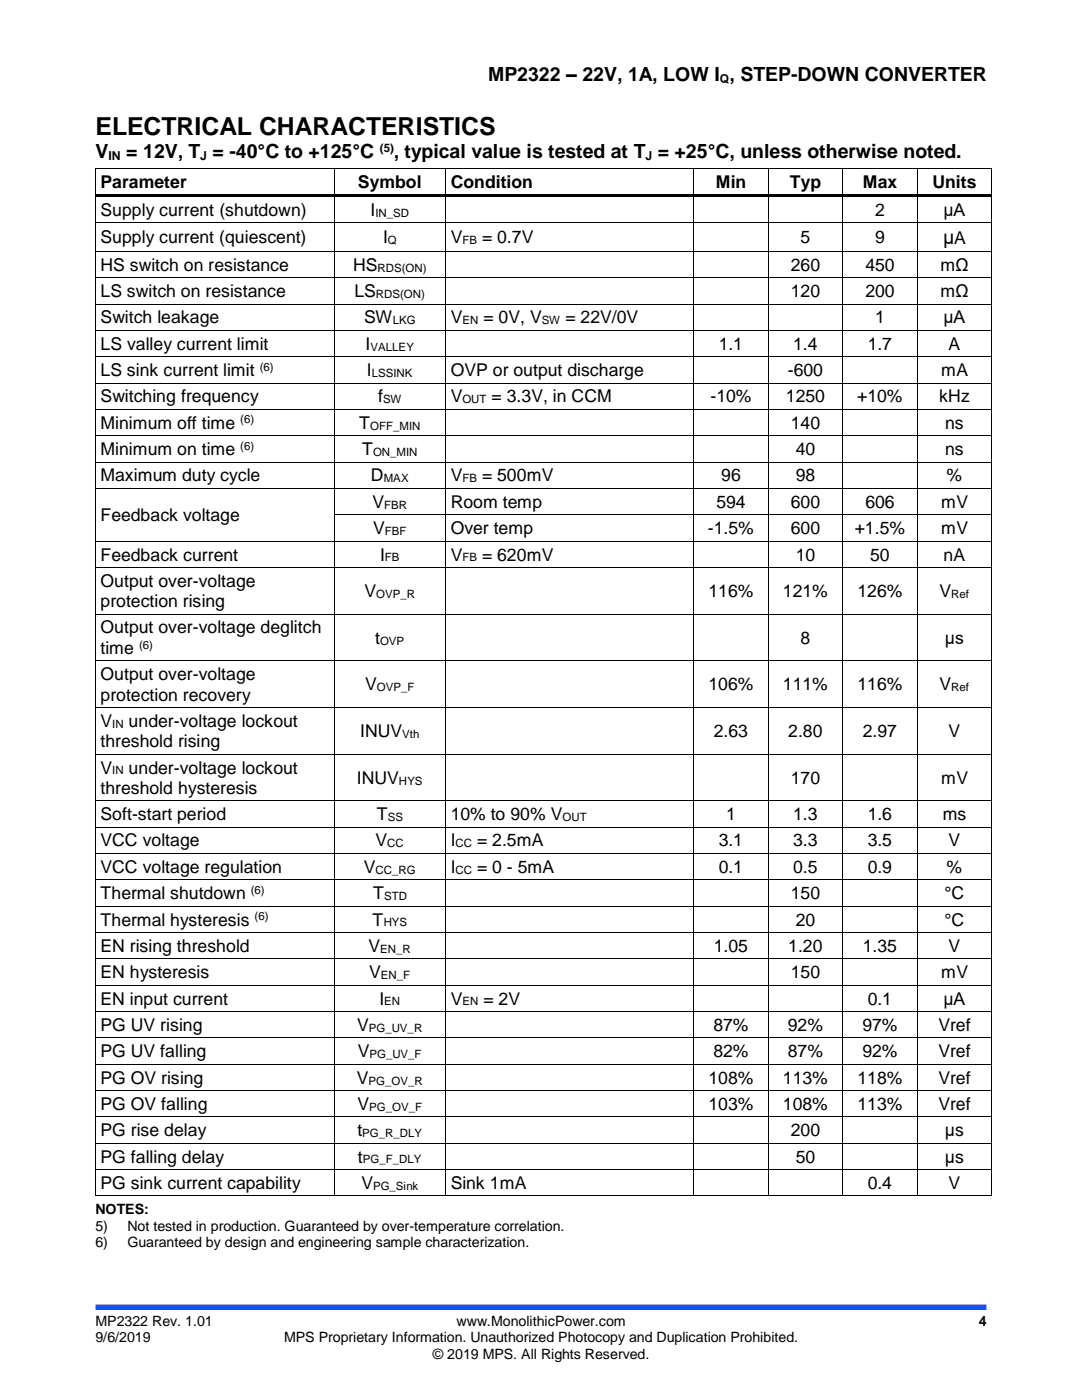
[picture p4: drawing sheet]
<svg xmlns="http://www.w3.org/2000/svg" width="216mm" height="279mm" viewBox="0 0 216 279" stroke-linecap="round" stroke-linejoin="round" font-family="sans-serif">
<defs><g id="words">
<text font-size="5" x="19" y="26.9">ELECTRICAL CHARACTERISTICS</text>
<g font-size="3.9">
<text x="97.4" y="16.3">MP2322 – 22V, 1A, LOW I , STEP-DOWN CONVERTER</text>
<text x="19" y="31.6">V</text>
<text x="25.2" y="31.6">= 12V, T = -40°C to +125°C</text>
<text x="78.6" y="31.6">, typical value is tested at T = +25°C, unless otherwise noted.</text>
<text x="188.2" y="48.7">μA</text>
</g>
<g font-size="3.5">
<text x="20.1" y="37.5">Parameter</text>
<text x="71.4" y="37.5">Symbol</text>
<text x="89.9" y="37.5">Condition</text>
<text x="142.9" y="37.5">Min</text>
<text x="157.6" y="37.5">Typ</text>
<text x="172.2" y="37.5">Max</text>
<text x="186" y="37.5">Units</text>
<text x="20.1" y="43.1">Supply current (shutdown)</text>
<text x="73.9" y="43.1">I</text>
<text x="174.6" y="43.1">2</text>
<text x="188.2" y="43.1">μA</text>
<text x="20.1" y="48.6">Supply current (quiescent)</text>
<text x="76.4" y="48.6">I</text>
<text x="89.9" y="48.6">V</text>
<text x="96.2" y="48.6">= 0.7V</text>
<text x="159.7" y="48.6">5</text>
<text x="174.6" y="48.6">9</text>
<text x="20.1" y="54">HS switch on resistance</text>
<text x="20.1" y="59.3">LS switch on resistance</text>
<text x="70.5" y="54">HS</text>
<text x="70.7" y="59.3">LS</text>
<text x="157.8" y="54">260</text>
<text x="157.8" y="59.3">120</text>
<text x="172.7" y="54">450</text>
<text x="172.7" y="59.3">200</text>
<text x="187.7" y="54">mΩ</text>
<text x="187.7" y="59.3">mΩ</text>
<text x="20.1" y="64.5">Switch leakage</text>
<text x="72.7" y="64.5">SW</text>
<text x="89.9" y="64.5">V</text>
<text x="96.5" y="64.5">= 0V, V</text>
<text x="112.8" y="64.5">= 22V/0V</text>
<text x="174.6" y="64.5">1</text>
<text x="188.2" y="64.5">μA</text>
<text x="20.1" y="69.8">LS valley current limit</text>
<text x="73" y="69.8">I</text>
<text x="143.4" y="69.8">1.1</text>
<text x="158.3" y="69.8">1.4</text>
<text x="173.1" y="69.8">1.7</text>
<text x="189.3" y="69.8">A</text>
<text x="20.1" y="75.1">LS sink current limit</text>
<text x="73.2" y="75.1">I</text>
<text x="89.9" y="75.1">OVP or output discharge</text>
<text x="157.2" y="75.1">-600</text>
<text x="187.8" y="75.1">mA</text>
<text x="20.1" y="80.3">Switching frequency</text>
<text x="75.5" y="80.3">f</text>
<text x="89.9" y="80.3">V</text>
<text x="98.1" y="80.3">= 3.3V, in CCM</text>
<text x="141.8" y="80.3">-10%</text>
<text x="156.8" y="80.3">1250</text>
<text x="171.1" y="80.3">+10%</text>
<text x="187.4" y="80.3">kHz</text>
<text x="20.1" y="85.6">Minimum off time</text>
<text x="71.7" y="85.6">T</text>
<text x="157.8" y="85.6">140</text>
<text x="188.6" y="85.6">ns</text>
<text x="20.1" y="90.8">Minimum on time</text>
<text x="72.2" y="90.8">T</text>
<text x="158.8" y="90.8">40</text>
<text x="188.6" y="90.8">ns</text>
<text x="20.1" y="96.1">Maximum duty cycle</text>
<text x="74" y="96.1">D</text>
<text x="74.3" y="101.4">V</text>
<text x="89.9" y="96.1">V</text>
<text x="89.9" y="101.4">Room temp</text>
<text x="96.2" y="96.1">= 500mV</text>
<text x="142.9" y="101.4">594</text>
<text x="143.9" y="96.1">96</text>
<text x="157.8" y="101.4">600</text>
<text x="158.8" y="96.1">98</text>
<text x="172.7" y="101.4">606</text>
<text x="187.8" y="101.4">mV</text>
<text x="188.9" y="96.1">%</text>
<text x="20.1" y="104">Feedback voltage</text>
<text x="74.4" y="106.6">V</text>
<text x="89.9" y="106.6">Over temp</text>
<text x="141.2" y="106.6">-1.5%</text>
<text x="157.8" y="106.6">600</text>
<text x="170.6" y="106.6">+1.5%</text>
<text x="187.8" y="106.6">mV</text>
<text x="20.1" y="111.9">Feedback current</text>
<text x="75.8" y="111.9">I</text>
<text x="89.9" y="111.9">V</text>
<text x="96.2" y="111.9">= 620mV</text>
<text x="158.8" y="111.9">10</text>
<text x="173.6" y="111.9">50</text>
<text x="188.3" y="111.9">nA</text>
<text x="20.1" y="117.1">Output over-voltage</text>
<text x="72.7" y="119.1">V</text>
<text x="141.4" y="119.1">116%</text>
<text x="156.2" y="119.1">121%</text>
<text x="171.1" y="119.1">126%</text>
<text x="187.5" y="119.1">V</text>
<text x="20.1" y="121.2">protection rising</text>
<text x="20.1" y="126.4">Output over-voltage deglitch</text>
<text x="20.1" y="130.5">time</text>
<text x="74.9" y="128.5">t</text>
<text x="159.7" y="128.5">8</text>
<text x="188.5" y="128.5">μs</text>
<text x="20.1" y="135.7">Output over-voltage</text>
<text x="72.9" y="137.8">V</text>
<text x="141.4" y="137.8">106%</text>
<text x="156.2" y="137.8">111%</text>
<text x="171.1" y="137.8">116%</text>
<text x="187.5" y="137.8">V</text>
<text x="20.1" y="139.8">protection recovery</text>
<text x="20.1" y="145.1">V</text>
<text x="20.1" y="149.1">threshold rising</text>
<text x="25.7" y="145.1">under-voltage lockout</text>
<text x="71.9" y="147.1">INUV</text>
<text x="142.4" y="147.1">2.63</text>
<text x="157.3" y="147.1">2.80</text>
<text x="172.2" y="147.1">2.97</text>
<text x="189.3" y="147.1">V</text>
<text x="20.1" y="154.4">V</text>
<text x="25.7" y="154.4">under-voltage lockout</text>
<text x="20.1" y="158.4">threshold hysteresis</text>
<text x="71.2" y="156.4">INUV</text>
<text x="157.8" y="156.4">170</text>
<text x="187.8" y="156.4">mV</text>
<text x="20.1" y="163.7">Soft-start period</text>
<text x="75.2" y="163.7">T</text>
<text x="89.9" y="163.7">10% to 90% V</text>
<text x="144.9" y="163.7">1</text>
<text x="158.3" y="163.7">1.3</text>
<text x="173.1" y="163.7">1.6</text>
<text x="188.1" y="163.7">ms</text>
<text x="20.1" y="168.9">VCC voltage</text>
<text x="74.9" y="168.9">V</text>
<text x="89.9" y="168.9">I</text>
<text x="95.2" y="168.9">= 2.5mA</text>
<text x="143.4" y="168.9">3.1</text>
<text x="158.3" y="168.9">3.3</text>
<text x="173.1" y="168.9">3.5</text>
<text x="189.3" y="168.9">V</text>
<text x="20.1" y="174.2">VCC voltage regulation</text>
<text x="20.1" y="179.4">Thermal shutdown</text>
<text x="72.6" y="174.2">V</text>
<text x="74.4" y="179.4">T</text>
<text x="89.9" y="174.2">I</text>
<text x="95.2" y="174.2">= 0 - 5mA</text>
<text x="143.4" y="174.2">0.1</text>
<text x="157.8" y="179.4">150</text>
<text x="158.3" y="174.2">0.5</text>
<text x="173.1" y="174.2">0.9</text>
<text x="188.5" y="179.4">°C</text>
<text x="188.9" y="174.2">%</text>
<text x="20.1" y="184.7">Thermal hysteresis</text>
<text x="74.4" y="184.7">T</text>
<text x="158.8" y="184.7">20</text>
<text x="188.5" y="184.7">°C</text>
<text x="20.1" y="190">EN rising threshold</text>
<text x="73.6" y="190">V</text>
<text x="142.4" y="190">1.05</text>
<text x="157.3" y="190">1.20</text>
<text x="172.2" y="190">1.35</text>
<text x="189.3" y="190">V</text>
<text x="20.1" y="195.2">EN hysteresis</text>
<text x="73.7" y="195.2">V</text>
<text x="157.8" y="195.2">150</text>
<text x="187.8" y="195.2">mV</text>
<text x="20.1" y="200.5">EN input current</text>
<text x="75.7" y="200.5">I</text>
<text x="89.9" y="200.5">V</text>
<text x="96.5" y="200.5">= 2V</text>
<text x="173.1" y="200.5">0.1</text>
<text x="188.2" y="200.5">μA</text>
<text x="20.1" y="205.7">PG UV rising</text>
<text x="71.3" y="205.7">V</text>
<text x="142.3" y="205.7">87%</text>
<text x="157.2" y="205.7">92%</text>
<text x="172.1" y="205.7">97%</text>
<text x="187.2" y="205.7">Vref</text>
<text x="20.1" y="211">PG UV falling</text>
<text x="71.4" y="211">V</text>
<text x="142.3" y="211">82%</text>
<text x="157.2" y="211">87%</text>
<text x="172.1" y="211">92%</text>
<text x="187.2" y="211">Vref</text>
<text x="20.1" y="216.3">PG OV rising</text>
<text x="20.1" y="221.5">PG OV falling</text>
<text x="71.2" y="216.3">V</text>
<text x="71.3" y="221.5">V</text>
<text x="141.4" y="216.3">108%</text>
<text x="141.4" y="221.5">103%</text>
<text x="156.2" y="216.3">113%</text>
<text x="156.2" y="221.5">108%</text>
<text x="171.1" y="216.3">118%</text>
<text x="171.1" y="221.5">113%</text>
<text x="187.2" y="216.3">Vref</text>
<text x="187.2" y="221.5">Vref</text>
<text x="20.1" y="226.8">PG rise delay</text>
<text x="71.3" y="226.8">t</text>
<text x="157.8" y="226.8">200</text>
<text x="188.5" y="226.8">μs</text>
<text x="20.1" y="232">PG falling delay</text>
<text x="71.4" y="232">t</text>
<text x="158.8" y="232">50</text>
<text x="188.5" y="232">μs</text>
<text x="20.1" y="237.3">PG sink current capability</text>
<text x="72.1" y="237.3">V</text>
<text x="89.9" y="237.3">Sink 1mA</text>
<text x="173.1" y="237.3">0.4</text>
<text x="189.3" y="237.3">V</text>
</g>
<g font-size="2.8">
<text x="19" y="242.4">NOTES:</text>
<text x="19" y="245.7">5)</text>
<text x="25.4" y="245.7">Not tested in production. Guaranteed by over-temperature correlation.</text>
<text x="19" y="248.9">6)</text>
<text x="25.4" y="248.9">Guaranteed by design and engineering sample characterization.</text>
<text x="19" y="264.6">MP2322 Rev. 1.01</text>
<text x="19" y="267.9">9/6/2019</text>
<text x="56.7" y="267.9">MPS Proprietary Information. Unauthorized Photocopy and Duplication Prohibited.</text>
<text x="91.1" y="264.6">www.MonolithicPower.com</text>
<text x="195.3" y="264.6">4</text>
<text x="86.4" y="271.1">© 2019 MPS. All Rights Reserved.</text>
</g>
<g font-size="2.5">
<text x="143.7" y="16.6">Q</text>
<text x="21.6" y="31.9">IN</text>
<text x="40" y="31.9">J</text>
<text x="128.8" y="31.9">J</text>
</g>
<g font-size="2.3">
<text x="75.8" y="30.4">(5)</text>
<text x="74.9" y="43.3">IN_SD</text>
<text x="77.4" y="48.7">Q</text>
<text x="92.3" y="48.7">FB</text>
<text x="75" y="59.4">RDS(ON)</text>
<text x="75.3" y="54.2">RDS(ON)</text>
<text x="78.4" y="64.7">LKG</text>
<text x="92.3" y="64.7">EN</text>
<text x="108.1" y="64.7">SW</text>
<text x="73.9" y="70">VALLEY</text>
<text x="51.8" y="74">(6)</text>
<text x="74.2" y="75.2">LSSINK</text>
<text x="76.5" y="80.5">SW</text>
<text x="92.3" y="80.5">OUT</text>
<text x="47.9" y="84.5">(6)</text>
<text x="47.9" y="89.8">(6)</text>
<text x="73.9" y="85.7">OFF_MIN</text>
<text x="74.4" y="91">ON_MIN</text>
<text x="76.6" y="96.2">MAX</text>
<text x="76.6" y="101.5">FBR</text>
<text x="92.3" y="96.2">FB</text>
<text x="76.8" y="106.8">FBF</text>
<text x="76.8" y="112">FB</text>
<text x="92.3" y="112">FB</text>
<text x="75.1" y="119.3">OVP_R</text>
<text x="189.8" y="119.3">Ref</text>
<text x="27.7" y="129.4">(6)</text>
<text x="75.8" y="128.6">OVP</text>
<text x="75.2" y="137.9">OVP_F</text>
<text x="189.8" y="137.9">Ref</text>
<text x="22.4" y="145.2">IN</text>
<text x="80.2" y="147.3">Vth</text>
<text x="22.4" y="154.5">IN</text>
<text x="79.6" y="156.6">HYS</text>
<text x="77.4" y="163.9">SS</text>
<text x="112.2" y="163.9">OUT</text>
<text x="77.3" y="169.1">CC</text>
<text x="90.9" y="169.1">CC</text>
<text x="50" y="178.4">(6)</text>
<text x="74.9" y="174.4">CC_RG</text>
<text x="76.6" y="179.6">STD</text>
<text x="90.9" y="174.4">CC</text>
<text x="50.8" y="183.7">(6)</text>
<text x="76.6" y="184.9">HYS</text>
<text x="75.9" y="190.1">EN_R</text>
<text x="76" y="195.4">EN_F</text>
<text x="76.7" y="200.6">EN</text>
<text x="92.3" y="200.6">EN</text>
<text x="73.6" y="205.9">PG_UV_R</text>
<text x="73.7" y="211.1">PG_UV_F</text>
<text x="73.6" y="216.4">PG_OV_R</text>
<text x="73.7" y="221.7">PG_OV_F</text>
<text x="72.3" y="226.9">PG_R_DLY</text>
<text x="72.4" y="232.2">PG_F_DLY</text>
<text x="74.4" y="237.4">PG_Sink</text>
</g>
</g></defs>
<path d="M19 260.9h177.8" fill="none" stroke="#1c4eff" stroke-width="1.1" stroke-linecap="butt"/>
<g fill="#000">
<path d="M19 33.5h.1v.7h-.1z" fill-rule="evenodd"/>
<path d="M19 33.5h.1v.2h-.1z" fill-rule="evenodd"/>
<path d="M19 38.8h.1v1.1h-.1z" fill-rule="evenodd"/>
<path d="M19.1 38.8h47.5v.5h-47.5z" fill-rule="evenodd"/>
<path d="M66.6 33.7h.2v.5h-.2z" fill-rule="evenodd"/>
<path d="M66.6 33.5h.2v.2h-.2z" fill-rule="evenodd"/>
<path d="M66.6 39.3h.2v.6h-.2z" fill-rule="evenodd"/>
<path d="M66.6 38.8h.5v.5h-.5z" fill-rule="evenodd"/>
<path d="M67.1 38.8h21.7v.5h-21.7z" fill-rule="evenodd"/>
<path d="M88.8 33.7h.2v.5h-.2z" fill-rule="evenodd"/>
<path d="M88.8 33.5h.2v.2h-.2z" fill-rule="evenodd"/>
<path d="M88.8 39.3h.2v.6h-.2z" fill-rule="evenodd"/>
<path d="M88.8 38.8h.5v.5h-.5z" fill-rule="evenodd"/>
<path d="M89.3 38.8h49.1v.5h-49.1z" fill-rule="evenodd"/>
<path d="M138.4 33.7h.1v.5h-.1z" fill-rule="evenodd"/>
<path d="M138.4 33.5h.1v.2h-.1z" fill-rule="evenodd"/>
<path d="M138.4 39.3h.1v.6h-.1z" fill-rule="evenodd"/>
<path d="M138.4 38.8h.5v.5h-.5z" fill-rule="evenodd"/>
<path d="M138.9 38.8h14.3v.5h-14.3z" fill-rule="evenodd"/>
<path d="M153.2 33.7h.2v.5h-.2z" fill-rule="evenodd"/>
<path d="M153.2 33.5h.2v.2h-.2z" fill-rule="evenodd"/>
<path d="M153.2 39.3h.2v.6h-.2z" fill-rule="evenodd"/>
<path d="M153.2 38.8h.5v.5h-.5z" fill-rule="evenodd"/>
<path d="M153.7 38.8h14.4v.5h-14.4z" fill-rule="evenodd"/>
<path d="M168.1 33.7h.2v.5h-.2z" fill-rule="evenodd"/>
<path d="M168.1 33.5h.2v.2h-.2z" fill-rule="evenodd"/>
<path d="M168.1 39.3h.2v.6h-.2z" fill-rule="evenodd"/>
<path d="M168.1 38.8h.5v.5h-.5z" fill-rule="evenodd"/>
<path d="M168.6 38.8h14.4v.5h-14.4z" fill-rule="evenodd"/>
<path d="M183 33.7h.1v.5h-.1z" fill-rule="evenodd"/>
<path d="M183 33.5h.1v.2h-.1z" fill-rule="evenodd"/>
<path d="M183 39.3h.1v.6h-.1z" fill-rule="evenodd"/>
<path d="M183 38.8h.5v.5h-.5z" fill-rule="evenodd"/>
<path d="M183.5 38.8h14.3v.5h-14.3z" fill-rule="evenodd"/>
<path d="M197.8 33.5h.2v.7h-.2z" fill-rule="evenodd"/>
<path d="M197.8 33.5h.2v.2h-.2z" fill-rule="evenodd"/>
<path d="M197.8 38.8h.2v1.1h-.2z" fill-rule="evenodd"/>
<path d="M19 44.4h.1v.7h-.1z" fill-rule="evenodd"/>
<path d="M19 50.1h.1v.7h-.1z" fill-rule="evenodd"/>
<path d="M19 55.3h.1v.7h-.1z" fill-rule="evenodd"/>
<path d="M66.6 44.4h.2v.7h-.2z" fill-rule="evenodd"/>
<path d="M66.6 50.1h.2v.7h-.2z" fill-rule="evenodd"/>
<path d="M66.6 55.3h.2v.7h-.2z" fill-rule="evenodd"/>
<path d="M88.8 44.4h.2v.7h-.2z" fill-rule="evenodd"/>
<path d="M88.8 50.1h.2v.7h-.2z" fill-rule="evenodd"/>
<path d="M88.8 55.3h.2v.7h-.2z" fill-rule="evenodd"/>
<path d="M138.4 44.4h.1v.7h-.1z" fill-rule="evenodd"/>
<path d="M138.4 50.1h.1v.7h-.1z" fill-rule="evenodd"/>
<path d="M138.4 55.3h.1v.7h-.1z" fill-rule="evenodd"/>
<path d="M153.2 44.4h.2v.7h-.2z" fill-rule="evenodd"/>
<path d="M153.2 50.1h.2v.7h-.2z" fill-rule="evenodd"/>
<path d="M153.2 55.3h.2v.7h-.2z" fill-rule="evenodd"/>
<path d="M168.1 44.4h.2v.7h-.2z" fill-rule="evenodd"/>
<path d="M168.1 50.1h.2v.7h-.2z" fill-rule="evenodd"/>
<path d="M168.1 55.3h.2v.7h-.2z" fill-rule="evenodd"/>
<path d="M183 44.4h.1v.7h-.1z" fill-rule="evenodd"/>
<path d="M183 50.1h.1v.7h-.1z" fill-rule="evenodd"/>
<path d="M183 55.3h.1v.7h-.1z" fill-rule="evenodd"/>
<path d="M197.8 44.4h.2v.7h-.2z" fill-rule="evenodd"/>
<path d="M197.8 50.1h.2v.7h-.2z" fill-rule="evenodd"/>
<path d="M197.8 55.3h.2v.7h-.2z" fill-rule="evenodd"/>
<path d="M19 60.6h.1v.7h-.1z" fill-rule="evenodd"/>
<path d="M19 65.8h.1v.7h-.1z" fill-rule="evenodd"/>
<path d="M19 71.1h.1v.7h-.1z" fill-rule="evenodd"/>
<path d="M19 76.4h.1v.7h-.1z" fill-rule="evenodd"/>
<path d="M66.6 60.6h.2v.7h-.2z" fill-rule="evenodd"/>
<path d="M66.6 65.8h.2v.7h-.2z" fill-rule="evenodd"/>
<path d="M66.6 71.1h.2v.7h-.2z" fill-rule="evenodd"/>
<path d="M66.6 76.4h.2v.7h-.2z" fill-rule="evenodd"/>
<path d="M88.8 60.6h.2v.7h-.2z" fill-rule="evenodd"/>
<path d="M88.8 65.8h.2v.7h-.2z" fill-rule="evenodd"/>
<path d="M88.8 71.1h.2v.7h-.2z" fill-rule="evenodd"/>
<path d="M88.8 76.4h.2v.7h-.2z" fill-rule="evenodd"/>
<path d="M138.4 60.6h.1v.7h-.1z" fill-rule="evenodd"/>
<path d="M138.4 65.8h.1v.7h-.1z" fill-rule="evenodd"/>
<path d="M138.4 71.1h.1v.7h-.1z" fill-rule="evenodd"/>
<path d="M138.4 76.4h.1v.7h-.1z" fill-rule="evenodd"/>
<path d="M153.2 60.6h.2v.7h-.2z" fill-rule="evenodd"/>
<path d="M153.2 65.8h.2v.7h-.2z" fill-rule="evenodd"/>
<path d="M153.2 71.1h.2v.7h-.2z" fill-rule="evenodd"/>
<path d="M153.2 76.4h.2v.7h-.2z" fill-rule="evenodd"/>
<path d="M168.1 60.6h.2v.7h-.2z" fill-rule="evenodd"/>
<path d="M168.1 65.8h.2v.7h-.2z" fill-rule="evenodd"/>
<path d="M168.1 71.1h.2v.7h-.2z" fill-rule="evenodd"/>
<path d="M168.1 76.4h.2v.7h-.2z" fill-rule="evenodd"/>
<path d="M183 60.6h.1v.7h-.1z" fill-rule="evenodd"/>
<path d="M183 65.8h.1v.7h-.1z" fill-rule="evenodd"/>
<path d="M183 71.1h.1v.7h-.1z" fill-rule="evenodd"/>
<path d="M183 76.4h.1v.7h-.1z" fill-rule="evenodd"/>
<path d="M197.8 60.6h.2v.7h-.2z" fill-rule="evenodd"/>
<path d="M197.8 65.8h.2v.7h-.2z" fill-rule="evenodd"/>
<path d="M197.8 71.1h.2v.7h-.2z" fill-rule="evenodd"/>
<path d="M197.8 76.4h.2v.7h-.2z" fill-rule="evenodd"/>
<path d="M19 81.6h.1v.7h-.1z" fill-rule="evenodd"/>
<path d="M19 86.9h.1v.7h-.1z" fill-rule="evenodd"/>
<path d="M19 92.1h.1v.7h-.1z" fill-rule="evenodd"/>
<path d="M19 97.4h.1v.7h-.1z" fill-rule="evenodd"/>
<path d="M66.6 81.6h.2v.7h-.2z" fill-rule="evenodd"/>
<path d="M66.6 86.9h.2v.7h-.2z" fill-rule="evenodd"/>
<path d="M66.6 92.1h.2v.7h-.2z" fill-rule="evenodd"/>
<path d="M66.6 97.4h.2v.7h-.2z" fill-rule="evenodd"/>
<path d="M88.8 81.6h.2v.7h-.2z" fill-rule="evenodd"/>
<path d="M88.8 86.9h.2v.7h-.2z" fill-rule="evenodd"/>
<path d="M88.8 92.1h.2v.7h-.2z" fill-rule="evenodd"/>
<path d="M88.8 97.4h.2v.7h-.2z" fill-rule="evenodd"/>
<path d="M138.4 81.6h.1v.7h-.1z" fill-rule="evenodd"/>
<path d="M138.4 86.9h.1v.7h-.1z" fill-rule="evenodd"/>
<path d="M138.4 92.1h.1v.7h-.1z" fill-rule="evenodd"/>
<path d="M138.4 97.4h.1v.7h-.1z" fill-rule="evenodd"/>
<path d="M153.2 81.6h.2v.7h-.2z" fill-rule="evenodd"/>
<path d="M153.2 86.9h.2v.7h-.2z" fill-rule="evenodd"/>
<path d="M153.2 92.1h.2v.7h-.2z" fill-rule="evenodd"/>
<path d="M153.2 97.4h.2v.7h-.2z" fill-rule="evenodd"/>
<path d="M168.1 81.6h.2v.7h-.2z" fill-rule="evenodd"/>
<path d="M168.1 86.9h.2v.7h-.2z" fill-rule="evenodd"/>
<path d="M168.1 92.1h.2v.7h-.2z" fill-rule="evenodd"/>
<path d="M168.1 97.4h.2v.7h-.2z" fill-rule="evenodd"/>
<path d="M183 81.6h.1v.7h-.1z" fill-rule="evenodd"/>
<path d="M183 86.9h.1v.7h-.1z" fill-rule="evenodd"/>
<path d="M183 92.1h.1v.7h-.1z" fill-rule="evenodd"/>
<path d="M183 97.4h.1v.7h-.1z" fill-rule="evenodd"/>
<path d="M197.8 81.6h.2v.7h-.2z" fill-rule="evenodd"/>
<path d="M197.8 86.9h.2v.7h-.2z" fill-rule="evenodd"/>
<path d="M197.8 92.1h.2v.7h-.2z" fill-rule="evenodd"/>
<path d="M197.8 97.4h.2v.7h-.2z" fill-rule="evenodd"/>
<path d="M19 102.6h.1v.7h-.1z" fill-rule="evenodd"/>
<path d="M19 107.9h.1v.7h-.1z" fill-rule="evenodd"/>
<path d="M19 113.2h.1v.7h-.1z" fill-rule="evenodd"/>
<path d="M66.6 102.6h.2v.7h-.2z" fill-rule="evenodd"/>
<path d="M66.6 107.9h.2v.7h-.2z" fill-rule="evenodd"/>
<path d="M66.6 113.2h.2v.7h-.2z" fill-rule="evenodd"/>
<path d="M88.8 102.6h.2v.7h-.2z" fill-rule="evenodd"/>
<path d="M88.8 107.9h.2v.7h-.2z" fill-rule="evenodd"/>
<path d="M88.8 113.2h.2v.7h-.2z" fill-rule="evenodd"/>
<path d="M138.4 102.6h.1v.7h-.1z" fill-rule="evenodd"/>
<path d="M138.4 107.9h.1v.7h-.1z" fill-rule="evenodd"/>
<path d="M138.4 113.2h.1v.7h-.1z" fill-rule="evenodd"/>
<path d="M153.2 102.6h.2v.7h-.2z" fill-rule="evenodd"/>
<path d="M153.2 107.9h.2v.7h-.2z" fill-rule="evenodd"/>
<path d="M153.2 113.2h.2v.7h-.2z" fill-rule="evenodd"/>
<path d="M168.1 102.6h.2v.7h-.2z" fill-rule="evenodd"/>
<path d="M168.1 107.9h.2v.7h-.2z" fill-rule="evenodd"/>
<path d="M168.1 113.2h.2v.7h-.2z" fill-rule="evenodd"/>
<path d="M183 102.6h.1v.7h-.1z" fill-rule="evenodd"/>
<path d="M183 107.9h.1v.7h-.1z" fill-rule="evenodd"/>
<path d="M183 113.2h.1v.7h-.1z" fill-rule="evenodd"/>
<path d="M197.8 102.6h.2v.7h-.2z" fill-rule="evenodd"/>
<path d="M197.8 107.9h.2v.7h-.2z" fill-rule="evenodd"/>
<path d="M197.8 113.2h.2v.7h-.2z" fill-rule="evenodd"/>
<path d="M19 122.5h.1v.7h-.1z" fill-rule="evenodd"/>
<path d="M19 131.8h.1v.7h-.1z" fill-rule="evenodd"/>
<path d="M66.6 122.5h.2v.7h-.2z" fill-rule="evenodd"/>
<path d="M66.6 131.8h.2v.7h-.2z" fill-rule="evenodd"/>
<path d="M88.8 122.5h.2v.7h-.2z" fill-rule="evenodd"/>
<path d="M88.8 131.8h.2v.7h-.2z" fill-rule="evenodd"/>
<path d="M138.4 122.5h.1v.7h-.1z" fill-rule="evenodd"/>
<path d="M138.4 131.8h.1v.7h-.1z" fill-rule="evenodd"/>
<path d="M153.2 122.5h.2v.7h-.2z" fill-rule="evenodd"/>
<path d="M153.2 131.8h.2v.7h-.2z" fill-rule="evenodd"/>
<path d="M168.1 122.5h.2v.7h-.2z" fill-rule="evenodd"/>
<path d="M168.1 131.8h.2v.7h-.2z" fill-rule="evenodd"/>
<path d="M183 122.5h.1v.7h-.1z" fill-rule="evenodd"/>
<path d="M183 131.8h.1v.7h-.1z" fill-rule="evenodd"/>
<path d="M197.8 122.5h.2v.7h-.2z" fill-rule="evenodd"/>
<path d="M197.8 131.8h.2v.7h-.2z" fill-rule="evenodd"/>
<path d="M19 141.1h.1v.7h-.1z" fill-rule="evenodd"/>
<path d="M19 150.4h.1v.7h-.1z" fill-rule="evenodd"/>
<path d="M66.6 141.1h.2v.7h-.2z" fill-rule="evenodd"/>
<path d="M66.6 150.4h.2v.7h-.2z" fill-rule="evenodd"/>
<path d="M88.8 141.1h.2v.7h-.2z" fill-rule="evenodd"/>
<path d="M88.8 150.4h.2v.7h-.2z" fill-rule="evenodd"/>
<path d="M138.4 141.1h.1v.7h-.1z" fill-rule="evenodd"/>
<path d="M138.4 150.4h.1v.7h-.1z" fill-rule="evenodd"/>
<path d="M153.2 141.1h.2v.7h-.2z" fill-rule="evenodd"/>
<path d="M153.2 150.4h.2v.7h-.2z" fill-rule="evenodd"/>
<path d="M168.1 141.1h.2v.7h-.2z" fill-rule="evenodd"/>
<path d="M168.1 150.4h.2v.7h-.2z" fill-rule="evenodd"/>
<path d="M183 141.1h.1v.7h-.1z" fill-rule="evenodd"/>
<path d="M183 150.4h.1v.7h-.1z" fill-rule="evenodd"/>
<path d="M197.8 141.1h.2v.7h-.2z" fill-rule="evenodd"/>
<path d="M197.8 150.4h.2v.7h-.2z" fill-rule="evenodd"/>
<path d="M19 159.7h.1v.7h-.1z" fill-rule="evenodd"/>
<path d="M19 165h.1v.7h-.1z" fill-rule="evenodd"/>
<path d="M19 170.2h.1v.7h-.1z" fill-rule="evenodd"/>
<path d="M19 175.5h.1v.7h-.1z" fill-rule="evenodd"/>
<path d="M66.6 159.7h.2v.7h-.2z" fill-rule="evenodd"/>
<path d="M66.6 165h.2v.7h-.2z" fill-rule="evenodd"/>
<path d="M66.6 170.2h.2v.7h-.2z" fill-rule="evenodd"/>
<path d="M66.6 175.5h.2v.7h-.2z" fill-rule="evenodd"/>
<path d="M88.8 159.7h.2v.7h-.2z" fill-rule="evenodd"/>
<path d="M88.8 165h.2v.7h-.2z" fill-rule="evenodd"/>
<path d="M88.8 170.2h.2v.7h-.2z" fill-rule="evenodd"/>
<path d="M88.8 175.5h.2v.7h-.2z" fill-rule="evenodd"/>
<path d="M138.4 159.7h.1v.7h-.1z" fill-rule="evenodd"/>
<path d="M138.4 165h.1v.7h-.1z" fill-rule="evenodd"/>
<path d="M138.4 170.2h.1v.7h-.1z" fill-rule="evenodd"/>
<path d="M138.4 175.5h.1v.7h-.1z" fill-rule="evenodd"/>
<path d="M153.2 159.7h.2v.7h-.2z" fill-rule="evenodd"/>
<path d="M153.2 165h.2v.7h-.2z" fill-rule="evenodd"/>
<path d="M153.2 170.2h.2v.7h-.2z" fill-rule="evenodd"/>
<path d="M153.2 175.5h.2v.7h-.2z" fill-rule="evenodd"/>
<path d="M168.1 159.7h.2v.7h-.2z" fill-rule="evenodd"/>
<path d="M168.1 165h.2v.7h-.2z" fill-rule="evenodd"/>
<path d="M168.1 170.2h.2v.7h-.2z" fill-rule="evenodd"/>
<path d="M168.1 175.5h.2v.7h-.2z" fill-rule="evenodd"/>
<path d="M183 159.7h.1v.7h-.1z" fill-rule="evenodd"/>
<path d="M183 165h.1v.7h-.1z" fill-rule="evenodd"/>
<path d="M183 170.2h.1v.7h-.1z" fill-rule="evenodd"/>
<path d="M183 175.5h.1v.7h-.1z" fill-rule="evenodd"/>
<path d="M197.8 159.7h.2v.7h-.2z" fill-rule="evenodd"/>
<path d="M197.8 165h.2v.7h-.2z" fill-rule="evenodd"/>
<path d="M197.8 170.2h.2v.7h-.2z" fill-rule="evenodd"/>
<path d="M197.8 175.5h.2v.7h-.2z" fill-rule="evenodd"/>
<path d="M19 180.7h.1v.7h-.1z" fill-rule="evenodd"/>
<path d="M19 186h.1v.7h-.1z" fill-rule="evenodd"/>
<path d="M19 191.3h.1v.7h-.1z" fill-rule="evenodd"/>
<path d="M19 196.5h.1v.7h-.1z" fill-rule="evenodd"/>
<path d="M66.6 180.7h.2v.7h-.2z" fill-rule="evenodd"/>
<path d="M66.6 186h.2v.7h-.2z" fill-rule="evenodd"/>
<path d="M66.6 191.3h.2v.7h-.2z" fill-rule="evenodd"/>
<path d="M66.6 196.5h.2v.7h-.2z" fill-rule="evenodd"/>
<path d="M88.8 180.7h.2v.7h-.2z" fill-rule="evenodd"/>
<path d="M88.8 186h.2v.7h-.2z" fill-rule="evenodd"/>
<path d="M88.8 191.3h.2v.7h-.2z" fill-rule="evenodd"/>
<path d="M88.8 196.5h.2v.7h-.2z" fill-rule="evenodd"/>
<path d="M138.4 180.7h.1v.7h-.1z" fill-rule="evenodd"/>
<path d="M138.4 186h.1v.7h-.1z" fill-rule="evenodd"/>
<path d="M138.4 191.3h.1v.7h-.1z" fill-rule="evenodd"/>
<path d="M138.4 196.5h.1v.7h-.1z" fill-rule="evenodd"/>
<path d="M153.2 180.7h.2v.7h-.2z" fill-rule="evenodd"/>
<path d="M153.2 186h.2v.7h-.2z" fill-rule="evenodd"/>
<path d="M153.2 191.3h.2v.7h-.2z" fill-rule="evenodd"/>
<path d="M153.2 196.5h.2v.7h-.2z" fill-rule="evenodd"/>
<path d="M168.1 180.7h.2v.7h-.2z" fill-rule="evenodd"/>
<path d="M168.1 186h.2v.7h-.2z" fill-rule="evenodd"/>
<path d="M168.1 191.3h.2v.7h-.2z" fill-rule="evenodd"/>
<path d="M168.1 196.5h.2v.7h-.2z" fill-rule="evenodd"/>
<path d="M183 180.7h.1v.7h-.1z" fill-rule="evenodd"/>
<path d="M183 186h.1v.7h-.1z" fill-rule="evenodd"/>
<path d="M183 191.3h.1v.7h-.1z" fill-rule="evenodd"/>
<path d="M183 196.5h.1v.7h-.1z" fill-rule="evenodd"/>
<path d="M197.8 180.7h.2v.7h-.2z" fill-rule="evenodd"/>
<path d="M197.8 186h.2v.7h-.2z" fill-rule="evenodd"/>
<path d="M197.8 191.3h.2v.7h-.2z" fill-rule="evenodd"/>
<path d="M197.8 196.5h.2v.7h-.2z" fill-rule="evenodd"/>
<path d="M19 201.8h.1v.7h-.1z" fill-rule="evenodd"/>
<path d="M19 207h.1v.7h-.1z" fill-rule="evenodd"/>
<path d="M19 212.3h.1v.7h-.1z" fill-rule="evenodd"/>
<path d="M19 217.5h.1v.7h-.1z" fill-rule="evenodd"/>
<path d="M66.6 201.8h.2v.7h-.2z" fill-rule="evenodd"/>
<path d="M66.6 207h.2v.7h-.2z" fill-rule="evenodd"/>
<path d="M66.6 212.3h.2v.7h-.2z" fill-rule="evenodd"/>
<path d="M66.6 217.5h.2v.7h-.2z" fill-rule="evenodd"/>
<path d="M88.8 201.8h.2v.7h-.2z" fill-rule="evenodd"/>
<path d="M88.8 207h.2v.7h-.2z" fill-rule="evenodd"/>
<path d="M88.8 212.3h.2v.7h-.2z" fill-rule="evenodd"/>
<path d="M88.8 217.5h.2v.7h-.2z" fill-rule="evenodd"/>
<path d="M138.4 201.8h.1v.7h-.1z" fill-rule="evenodd"/>
<path d="M138.4 207h.1v.7h-.1z" fill-rule="evenodd"/>
<path d="M138.4 212.3h.1v.7h-.1z" fill-rule="evenodd"/>
<path d="M138.4 217.5h.1v.7h-.1z" fill-rule="evenodd"/>
<path d="M153.2 201.8h.2v.7h-.2z" fill-rule="evenodd"/>
<path d="M153.2 207h.2v.7h-.2z" fill-rule="evenodd"/>
<path d="M153.2 212.3h.2v.7h-.2z" fill-rule="evenodd"/>
<path d="M153.2 217.5h.2v.7h-.2z" fill-rule="evenodd"/>
<path d="M168.1 201.8h.2v.7h-.2z" fill-rule="evenodd"/>
<path d="M168.1 207h.2v.7h-.2z" fill-rule="evenodd"/>
<path d="M168.1 212.3h.2v.7h-.2z" fill-rule="evenodd"/>
<path d="M168.1 217.5h.2v.7h-.2z" fill-rule="evenodd"/>
<path d="M183 201.8h.1v.7h-.1z" fill-rule="evenodd"/>
<path d="M183 207h.1v.7h-.1z" fill-rule="evenodd"/>
<path d="M183 212.3h.1v.7h-.1z" fill-rule="evenodd"/>
<path d="M183 217.5h.1v.7h-.1z" fill-rule="evenodd"/>
<path d="M197.8 201.8h.2v.7h-.2z" fill-rule="evenodd"/>
<path d="M197.8 207h.2v.7h-.2z" fill-rule="evenodd"/>
<path d="M197.8 212.3h.2v.7h-.2z" fill-rule="evenodd"/>
<path d="M197.8 217.5h.2v.7h-.2z" fill-rule="evenodd"/>
<path d="M19 222.8h.1v.7h-.1z" fill-rule="evenodd"/>
<path d="M19 228.1h.1v.7h-.1z" fill-rule="evenodd"/>
<path d="M19 233.3h.1v.7h-.1z" fill-rule="evenodd"/>
<path d="M19 238.6h.1v.2h-.1z" fill-rule="evenodd"/>
<path d="M19 238.6h.1v.2h-.1z" fill-rule="evenodd"/>
<path d="M66.6 222.8h.2v.7h-.2z" fill-rule="evenodd"/>
<path d="M66.6 228.1h.2v.7h-.2z" fill-rule="evenodd"/>
<path d="M66.6 233.3h.2v.7h-.2z" fill-rule="evenodd"/>
<path d="M66.6 238.6h.2v.2h-.2z" fill-rule="evenodd"/>
<path d="M88.8 222.8h.2v.7h-.2z" fill-rule="evenodd"/>
<path d="M88.8 228.1h.2v.7h-.2z" fill-rule="evenodd"/>
<path d="M88.8 233.3h.2v.7h-.2z" fill-rule="evenodd"/>
<path d="M88.8 238.6h.2v.2h-.2z" fill-rule="evenodd"/>
<path d="M138.4 222.8h.1v.7h-.1z" fill-rule="evenodd"/>
<path d="M138.4 228.1h.1v.7h-.1z" fill-rule="evenodd"/>
<path d="M138.4 233.3h.1v.7h-.1z" fill-rule="evenodd"/>
<path d="M138.4 238.6h.1v.2h-.1z" fill-rule="evenodd"/>
<path d="M153.2 222.8h.2v.7h-.2z" fill-rule="evenodd"/>
<path d="M153.2 228.1h.2v.7h-.2z" fill-rule="evenodd"/>
<path d="M153.2 233.3h.2v.7h-.2z" fill-rule="evenodd"/>
<path d="M153.2 238.6h.2v.2h-.2z" fill-rule="evenodd"/>
<path d="M168.1 222.8h.2v.7h-.2z" fill-rule="evenodd"/>
<path d="M168.1 228.1h.2v.7h-.2z" fill-rule="evenodd"/>
<path d="M168.1 233.3h.2v.7h-.2z" fill-rule="evenodd"/>
<path d="M168.1 238.6h.2v.2h-.2z" fill-rule="evenodd"/>
<path d="M183 222.8h.1v.7h-.1z" fill-rule="evenodd"/>
<path d="M183 228.1h.1v.7h-.1z" fill-rule="evenodd"/>
<path d="M183 233.3h.1v.7h-.1z" fill-rule="evenodd"/>
<path d="M183 238.6h.1v.2h-.1z" fill-rule="evenodd"/>
<path d="M197.8 222.8h.2v.7h-.2z" fill-rule="evenodd"/>
<path d="M197.8 228.1h.2v.7h-.2z" fill-rule="evenodd"/>
<path d="M197.8 233.3h.2v.7h-.2z" fill-rule="evenodd"/>
<path d="M197.8 238.6h.2v.2h-.2z" fill-rule="evenodd"/>
<path d="M197.8 238.6h.2v.2h-.2z" fill-rule="evenodd"/>
</g>
<g fill="none" stroke="#000" stroke-width=".2">
<path d="M19 34.2v4.6M19 39.9v4.5M19.1 33.6h47.5M66.7 34.2v4.6M66.7 39.9v4.5M66.8 33.6h22M88.9 34.2v4.6M88.9 39.9v4.5M89 33.6h49.4M138.5 34.2v4.6M138.5 39.9v4.5M138.5 33.6h14.7"/>
<path d="M153.3 34.2v4.6M153.3 39.9v4.5M153.4 33.6h14.7M168.2 34.2v4.6M168.2 39.9v4.5M168.3 33.6h14.7M183 34.2v4.6M183 39.9v4.5M183.1 33.6h14.7M197.9 34.2v4.6M197.9 39.9v4.5M19 45.1v5"/>
<path d="M19 50.8v4.5M19 56v4.6M19.1 44.5h47.5M19.1 50.2h47.5M19.1 55.4h47.5M66.7 45.1v5M66.7 50.8v4.5M66.7 56v4.6M66.8 44.5h22M66.8 50.2h22M66.8 55.4h22M88.9 45.1v5"/>
<path d="M88.9 50.8v4.5M88.9 56v4.6M89 44.5h49.4M89 50.2h49.4M89 55.4h49.4M138.5 45.1v5M138.5 50.8v4.5M138.5 56v4.6M138.5 44.5h14.7M138.5 50.2h14.7M138.5 55.4h14.7M153.3 45.1v5"/>
<path d="M153.3 50.8v4.5M153.3 56v4.6M153.4 44.5h14.7M153.4 50.2h14.7M153.4 55.4h14.7M168.2 45.1v5M168.2 50.8v4.5M168.2 56v4.6M168.3 44.5h14.7M168.3 50.2h14.7M168.3 55.4h14.7M183 45.1v5"/>
<path d="M183 50.8v4.5M183 56v4.6M183.1 44.5h14.7M183.1 50.2h14.7M183.1 55.4h14.7M197.9 45.1v5M197.9 50.8v4.5M197.9 56v4.6M19 61.3v4.5M19 66.5v4.6M19 71.8v4.6M19 77.1v4.5"/>
<path d="M19.1 60.7h47.5M19.1 65.9h47.5M19.1 71.2h47.5M19.1 76.5h47.5M66.7 61.3v4.5M66.7 66.5v4.6M66.7 71.8v4.6M66.7 77.1v4.5M66.8 60.7h22M66.8 65.9h22M66.8 71.2h22M66.8 76.5h22"/>
<path d="M88.9 61.3v4.5M88.9 66.5v4.6M88.9 71.8v4.6M88.9 77.1v4.5M89 60.7h49.4M89 65.9h49.4M89 71.2h49.4M89 76.5h49.4M138.5 61.3v4.5M138.5 66.5v4.6M138.5 71.8v4.6M138.5 77.1v4.5"/>
<path d="M138.5 60.7h14.7M138.5 65.9h14.7M138.5 71.2h14.7M138.5 76.5h14.7M153.3 61.3v4.5M153.3 66.5v4.6M153.3 71.8v4.6M153.3 77.1v4.5M153.4 60.7h14.7M153.4 65.9h14.7M153.4 71.2h14.7M153.4 76.5h14.7"/>
<path d="M168.2 61.3v4.5M168.2 66.5v4.6M168.2 71.8v4.6M168.2 77.1v4.5M168.3 60.7h14.7M168.3 65.9h14.7M168.3 71.2h14.7M168.3 76.5h14.7M183 61.3v4.5M183 66.5v4.6M183 71.8v4.6M183 77.1v4.5"/>
<path d="M183.1 60.7h14.7M183.1 65.9h14.7M183.1 71.2h14.7M183.1 76.5h14.7M197.9 61.3v4.5M197.9 66.5v4.6M197.9 71.8v4.6M197.9 77.1v4.5M19 82.3v4.6M19 87.6v4.5M19 92.8v4.6M19 98.1v4.5"/>
<path d="M19.1 81.7h47.5M19.1 87h47.5M19.1 92.2h47.5M19.1 97.5h47.5M66.7 82.3v4.6M66.7 87.6v4.5M66.7 92.8v4.6M66.7 98.1v4.5M66.8 81.7h22M66.8 87h22M66.8 92.2h22M66.8 97.5h22"/>
<path d="M88.9 82.3v4.6M88.9 87.6v4.5M88.9 92.8v4.6M88.9 98.1v4.5M89 81.7h49.4M89 87h49.4M89 92.2h49.4M89 97.5h49.4M138.5 82.3v4.6M138.5 87.6v4.5M138.5 92.8v4.6M138.5 98.1v4.5"/>
<path d="M138.5 81.7h14.7M138.5 87h14.7M138.5 92.2h14.7M138.5 97.5h14.7M153.3 82.3v4.6M153.3 87.6v4.5M153.3 92.8v4.6M153.3 98.1v4.5M153.4 81.7h14.7M153.4 87h14.7M153.4 92.2h14.7M153.4 97.5h14.7"/>
<path d="M168.2 82.3v4.6M168.2 87.6v4.5M168.2 92.8v4.6M168.2 98.1v4.5M168.3 81.7h14.7M168.3 87h14.7M168.3 92.2h14.7M168.3 97.5h14.7M183 82.3v4.6M183 87.6v4.5M183 92.8v4.6M183 98.1v4.5"/>
<path d="M183.1 81.7h14.7M183.1 87h14.7M183.1 92.2h14.7M183.1 97.5h14.7M197.9 82.3v4.6M197.9 87.6v4.5M197.9 92.8v4.6M197.9 98.1v4.5M19 103.3v4.6M19 108.6v4.6M19 113.9v8.6M19.1 108h47.5"/>
<path d="M19.1 113.3h47.5M66.7 103.3v4.6M66.7 108.6v4.6M66.7 113.9v8.6M66.8 102.7h22M66.8 108h22M66.8 113.3h22M88.9 103.3v4.6M88.9 108.6v4.6M88.9 113.9v8.6M89 102.7h49.4M89 108h49.4"/>
<path d="M89 113.3h49.4M138.5 103.3v4.6M138.5 108.6v4.6M138.5 113.9v8.6M138.5 102.7h14.7M138.5 108h14.7M138.5 113.3h14.7M153.3 103.3v4.6M153.3 108.6v4.6M153.3 113.9v8.6M153.4 102.7h14.7M153.4 108h14.7"/>
<path d="M153.4 113.3h14.7M168.2 103.3v4.6M168.2 108.6v4.6M168.2 113.9v8.6M168.3 102.7h14.7M168.3 108h14.7M168.3 113.3h14.7M183 103.3v4.6M183 108.6v4.6M183 113.9v8.6M183.1 102.7h14.7M183.1 108h14.7"/>
<path d="M183.1 113.3h14.7M197.9 103.3v4.6M197.9 108.6v4.6M197.9 113.9v8.6M19 123.2v8.6M19 132.5v8.6M19.1 122.6h47.5M19.1 131.9h47.5M66.7 123.2v8.6M66.7 132.5v8.6M66.8 122.6h22M66.8 131.9h22"/>
<path d="M88.9 123.2v8.6M88.9 132.5v8.6M89 122.6h49.4M89 131.9h49.4M138.5 123.2v8.6M138.5 132.5v8.6M138.5 122.6h14.7M138.5 131.9h14.7M153.3 123.2v8.6M153.3 132.5v8.6M153.4 122.6h14.7M153.4 131.9h14.7"/>
<path d="M168.2 123.2v8.6M168.2 132.5v8.6M168.3 122.6h14.7M168.3 131.9h14.7M183 123.2v8.6M183 132.5v8.6M183.1 122.6h14.7M183.1 131.9h14.7M197.9 123.2v8.6M197.9 132.5v8.6M19 141.8v8.6M19 151.1v8.6"/>
<path d="M19.1 141.2h47.5M19.1 150.5h47.5M19.1 159.8h47.5M66.7 141.8v8.6M66.7 151.1v8.6M66.8 141.2h22M66.8 150.5h22M66.8 159.8h22M88.9 141.8v8.6M88.9 151.1v8.6M89 141.2h49.4M89 150.5h49.4"/>
<path d="M89 159.8h49.4M138.5 141.8v8.6M138.5 151.1v8.6M138.5 141.2h14.7M138.5 150.5h14.7M138.5 159.8h14.7M153.3 141.8v8.6M153.3 151.1v8.6M153.4 141.2h14.7M153.4 150.5h14.7M153.4 159.8h14.7M168.2 141.8v8.6"/>
<path d="M168.2 151.1v8.6M168.3 141.2h14.7M168.3 150.5h14.7M168.3 159.8h14.7M183 141.8v8.6M183 151.1v8.6M183.1 141.2h14.7M183.1 150.5h14.7M183.1 159.8h14.7M197.9 141.8v8.6M197.9 151.1v8.6M19 160.4v4.6"/>
<path d="M19 165.7v4.5M19 170.9v4.6M19 176.2v4.5M19.1 165.1h47.5M19.1 170.3h47.5M19.1 175.6h47.5M66.7 160.4v4.6M66.7 165.7v4.5M66.7 170.9v4.6M66.7 176.2v4.5M66.8 165.1h22M66.8 170.3h22"/>
<path d="M66.8 175.6h22M88.9 160.4v4.6M88.9 165.7v4.5M88.9 170.9v4.6M88.9 176.2v4.5M89 165.1h49.4M89 170.3h49.4M89 175.6h49.4M138.5 160.4v4.6M138.5 165.7v4.5M138.5 170.9v4.6M138.5 176.2v4.5"/>
<path d="M138.5 165.1h14.7M138.5 170.3h14.7M138.5 175.6h14.7M153.3 160.4v4.6M153.3 165.7v4.5M153.3 170.9v4.6M153.3 176.2v4.5M153.4 165.1h14.7M153.4 170.3h14.7M153.4 175.6h14.7M168.2 160.4v4.6M168.2 165.7v4.5"/>
<path d="M168.2 170.9v4.6M168.2 176.2v4.5M168.3 165.1h14.7M168.3 170.3h14.7M168.3 175.6h14.7M183 160.4v4.6M183 165.7v4.5M183 170.9v4.6M183 176.2v4.5M183.1 165.1h14.7M183.1 170.3h14.7M183.1 175.6h14.7"/>
<path d="M197.9 160.4v4.6M197.9 165.7v4.5M197.9 170.9v4.6M197.9 176.2v4.5M19 181.4v4.6M19 186.7v4.6M19 192v4.5M19 197.2v4.6M19.1 180.8h47.5M19.1 186.1h47.5M19.1 191.4h47.5M19.1 196.6h47.5"/>
<path d="M66.7 181.4v4.6M66.7 186.7v4.6M66.7 192v4.5M66.7 197.2v4.6M66.8 180.8h22M66.8 186.1h22M66.8 191.4h22M66.8 196.6h22M88.9 181.4v4.6M88.9 186.7v4.6M88.9 192v4.5M88.9 197.2v4.6"/>
<path d="M89 180.8h49.4M89 186.1h49.4M89 191.4h49.4M89 196.6h49.4M138.5 181.4v4.6M138.5 186.7v4.6M138.5 192v4.5M138.5 197.2v4.6M138.5 180.8h14.7M138.5 186.1h14.7M138.5 191.4h14.7M138.5 196.6h14.7"/>
<path d="M153.3 181.4v4.6M153.3 186.7v4.6M153.3 192v4.5M153.3 197.2v4.6M153.4 180.8h14.7M153.4 186.1h14.7M153.4 191.4h14.7M153.4 196.6h14.7M168.2 181.4v4.6M168.2 186.7v4.6M168.2 192v4.5M168.2 197.2v4.6"/>
<path d="M168.3 180.8h14.7M168.3 186.1h14.7M168.3 191.4h14.7M168.3 196.6h14.7M183 181.4v4.6M183 186.7v4.6M183 192v4.5M183 197.2v4.6M183.1 180.8h14.7M183.1 186.1h14.7M183.1 191.4h14.7M183.1 196.6h14.7"/>
<path d="M197.9 181.4v4.6M197.9 186.7v4.6M197.9 192v4.5M197.9 197.2v4.6M19 202.5v4.5M19 207.7v4.6M19 213v4.5M19 218.2v4.6M19.1 201.9h47.5M19.1 207.1h47.5M19.1 212.4h47.5M19.1 217.6h47.5"/>
<path d="M66.7 202.5v4.5M66.7 207.7v4.6M66.7 213v4.5M66.7 218.2v4.6M66.8 201.9h22M66.8 207.1h22M66.8 212.4h22M66.8 217.6h22M88.9 202.5v4.5M88.9 207.7v4.6M88.9 213v4.5M88.9 218.2v4.6"/>
<path d="M89 201.9h49.4M89 207.1h49.4M89 212.4h49.4M89 217.6h49.4M138.5 202.5v4.5M138.5 207.7v4.6M138.5 213v4.5M138.5 218.2v4.6M138.5 201.9h14.7M138.5 207.1h14.7M138.5 212.4h14.7M138.5 217.6h14.7"/>
<path d="M153.3 202.5v4.5M153.3 207.7v4.6M153.3 213v4.5M153.3 218.2v4.6M153.4 201.9h14.7M153.4 207.1h14.7M153.4 212.4h14.7M153.4 217.6h14.7M168.2 202.5v4.5M168.2 207.7v4.6M168.2 213v4.5M168.2 218.2v4.6"/>
<path d="M168.3 201.9h14.7M168.3 207.1h14.7M168.3 212.4h14.7M168.3 217.6h14.7M183 202.5v4.5M183 207.7v4.6M183 213v4.5M183 218.2v4.6M183.1 201.9h14.7M183.1 207.1h14.7M183.1 212.4h14.7M183.1 217.6h14.7"/>
<path d="M197.9 202.5v4.5M197.9 207.7v4.6M197.9 213v4.5M197.9 218.2v4.6M19 223.5v4.6M19 228.8v4.5M19 234v4.6M19.1 222.9h47.5M19.1 228.2h47.5M19.1 233.4h47.5M19.1 238.7h47.5M66.7 223.5v4.6"/>
<path d="M66.7 228.8v4.5M66.7 234v4.6M66.8 222.9h22M66.8 228.2h22M66.8 233.4h22M66.8 238.7h22M88.9 223.5v4.6M88.9 228.8v4.5M88.9 234v4.6M89 222.9h49.4M89 228.2h49.4M89 233.4h49.4"/>
<path d="M89 238.7h49.4M138.5 223.5v4.6M138.5 228.8v4.5M138.5 234v4.6M138.5 222.9h14.7M138.5 228.2h14.7M138.5 233.4h14.7M138.5 238.7h14.7M153.3 223.5v4.6M153.3 228.8v4.5M153.3 234v4.6M153.4 222.9h14.7"/>
<path d="M153.4 228.2h14.7M153.4 233.4h14.7M153.4 238.7h14.7M168.2 223.5v4.6M168.2 228.8v4.5M168.2 234v4.6M168.3 222.9h14.7M168.3 228.2h14.7M168.3 233.4h14.7M168.3 238.7h14.7M183 223.5v4.6M183 228.8v4.5"/>
<path d="M183 234v4.6M183.1 222.9h14.7M183.1 228.2h14.7M183.1 233.4h14.7M183.1 238.7h14.7M197.9 223.5v4.6M197.9 228.8v4.5M197.9 234v4.6"/>
</g>
<use href="#words"/>
</svg>
